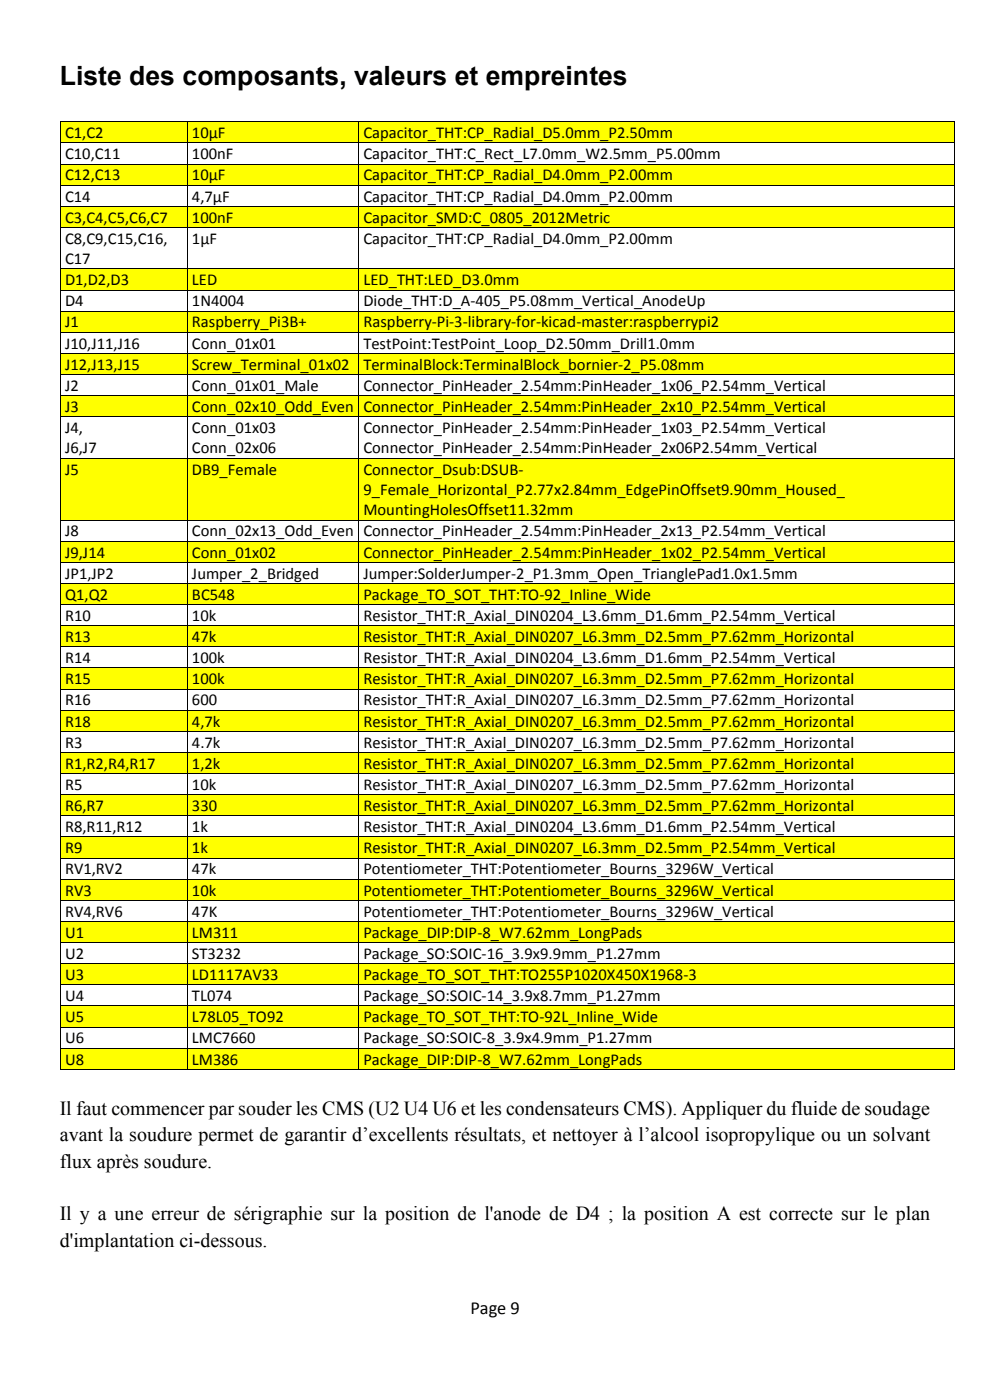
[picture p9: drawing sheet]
<svg xmlns="http://www.w3.org/2000/svg" width="210mm" height="297mm" viewBox="0 0 210 297" stroke-linecap="round" stroke-linejoin="round" font-family="sans-serif">
<defs><g id="words">
<text font-size="5.6" x="12.7" y="18">Liste des composants, valeurs et empreintes</text>
<g font-size="4.2">
<text x="12.7" y="236.5">Il faut commencer par souder les CMS (U2 U4 U6 et les condensateurs CMS). Appliquer du fluide de soudage</text>
<text x="12.7" y="242.1">avant la soudure permet de garantir d’excellents résultats, et nettoyer à l’alcool isopropylique ou un solvant</text>
<text x="12.7" y="247.7">flux après soudure.</text>
<text x="12.7" y="258.9">Il y a une erreur de sérigraphie sur la position de l'anode de D4 ; la position A est correcte sur le plan</text>
<text x="12.7" y="264.5">d'implantation ci-dessous.</text>
</g>
<text font-size="3.9" x="99.8" y="278.7">Page 9</text>
<g font-size="3.5">
<text x="13.8" y="29.3">C1,C2</text>
<text x="40.7" y="29.3">10µF</text>
<text x="77.1" y="29.3">Capacitor_THT:CP_Radial_D5.0mm_P2.50mm</text>
<text x="13.8" y="33.8">C10,C11</text>
<text x="40.7" y="33.8">100nF</text>
<text x="77.1" y="33.8">Capacitor_THT:C_Rect_L7.0mm_W2.5mm_P5.00mm</text>
<text x="13.8" y="38.3">C12,C13</text>
<text x="40.7" y="38.3">10µF</text>
<text x="77.1" y="38.3">Capacitor_THT:CP_Radial_D4.0mm_P2.00mm</text>
<text x="13.8" y="42.8">C14</text>
<text x="13.8" y="47.2">C3,C4,C5,C6,C7</text>
<text x="40.7" y="42.8">4,7µF</text>
<text x="40.7" y="47.2">100nF</text>
<text x="77.1" y="42.8">Capacitor_THT:CP_Radial_D4.0mm_P2.00mm</text>
<text x="77.1" y="47.2">Capacitor_SMD:C_0805_2012Metric</text>
<text x="13.8" y="51.7">C8,C9,C15,C16,</text>
<text x="40.7" y="51.7">1µF</text>
<text x="77.1" y="51.7">Capacitor_THT:CP_Radial_D4.0mm_P2.00mm</text>
<text x="13.8" y="56.1">C17</text>
<text x="13.8" y="60.5">D1,D2,D3</text>
<text x="13.8" y="65">D4</text>
<text x="40.7" y="60.5">LED</text>
<text x="40.7" y="65">1N4004</text>
<text x="77.1" y="60.5">LED_THT:LED_D3.0mm</text>
<text x="77.1" y="65">Diode_THT:D_A-405_P5.08mm_Vertical_AnodeUp</text>
<text x="13.8" y="69.5">J1</text>
<text x="40.7" y="69.5">Raspberry_Pi3B+</text>
<text x="77.1" y="69.5">Raspberry-Pi-3-library-for-kicad-master:raspberrypi2</text>
<text x="13.8" y="74">J10,J11,J16</text>
<text x="40.7" y="74">Conn_01x01</text>
<text x="77.1" y="74">TestPoint:TestPoint_Loop_D2.50mm_Drill1.0mm</text>
<text x="13.8" y="78.4">J12,J13,J15</text>
<text x="13.8" y="82.9">J2</text>
<text x="40.7" y="78.4">Screw_Terminal_01x02</text>
<text x="40.7" y="82.9">Conn_01x01_Male</text>
<text x="77.1" y="78.4">TerminalBlock:TerminalBlock_bornier-2_P5.08mm</text>
<text x="77.1" y="82.9">Connector_PinHeader_2.54mm:PinHeader_1x06_P2.54mm_Vertical</text>
<text x="13.8" y="87.4">J3</text>
<text x="40.7" y="87.4">Conn_02x10_Odd_Even</text>
<text x="77.1" y="87.4">Connector_PinHeader_2.54mm:PinHeader_2x10_P2.54mm_Vertical</text>
<text x="13.8" y="91.9">J4,</text>
<text x="40.7" y="91.9">Conn_01x03</text>
<text x="77.1" y="91.9">Connector_PinHeader_2.54mm:PinHeader_1x03_P2.54mm_Vertical</text>
<text x="13.8" y="96.2">J6,J7</text>
<text x="13.8" y="100.7">J5</text>
<text x="40.7" y="96.2">Conn_02x06</text>
<text x="40.7" y="100.7">DB9_Female</text>
<text x="77.1" y="96.2">Connector_PinHeader_2.54mm:PinHeader_2x06P2.54mm_Vertical</text>
<text x="77.1" y="100.7">Connector_Dsub:DSUB-</text>
<text x="77.1" y="105">9_Female_Horizontal_P2.77x2.84mm_EdgePinOffset9.90mm_Housed_</text>
<text x="13.8" y="113.8">J8</text>
<text x="40.7" y="113.8">Conn_02x13_Odd_Even</text>
<text x="77.1" y="109.3">MountingHolesOffset11.32mm</text>
<text x="77.1" y="113.8">Connector_PinHeader_2.54mm:PinHeader_2x13_P2.54mm_Vertical</text>
<text x="13.8" y="118.3">J9,J14</text>
<text x="40.7" y="118.3">Conn_01x02</text>
<text x="77.1" y="118.3">Connector_PinHeader_2.54mm:PinHeader_1x02_P2.54mm_Vertical</text>
<text x="13.8" y="122.8">JP1,JP2</text>
<text x="40.7" y="122.8">Jumper_2_Bridged</text>
<text x="77.1" y="122.8">Jumper:SolderJumper-2_P1.3mm_Open_TrianglePad1.0x1.5mm</text>
<text x="13.8" y="127.2">Q1,Q2</text>
<text x="13.8" y="131.7">R10</text>
<text x="40.7" y="127.2">BC548</text>
<text x="40.7" y="131.7">10k</text>
<text x="77.1" y="127.2">Package_TO_SOT_THT:TO-92_Inline_Wide</text>
<text x="77.1" y="131.7">Resistor_THT:R_Axial_DIN0204_L3.6mm_D1.6mm_P2.54mm_Vertical</text>
<text x="13.8" y="136.2">R13</text>
<text x="40.7" y="136.2">47k</text>
<text x="77.1" y="136.2">Resistor_THT:R_Axial_DIN0207_L6.3mm_D2.5mm_P7.62mm_Horizontal</text>
<text x="13.8" y="140.7">R14</text>
<text x="40.7" y="140.7">100k</text>
<text x="77.1" y="140.7">Resistor_THT:R_Axial_DIN0204_L3.6mm_D1.6mm_P2.54mm_Vertical</text>
<text x="13.8" y="145.2">R15</text>
<text x="13.8" y="149.6">R16</text>
<text x="40.7" y="145.2">100k</text>
<text x="40.7" y="149.6">600</text>
<text x="77.1" y="145.2">Resistor_THT:R_Axial_DIN0207_L6.3mm_D2.5mm_P7.62mm_Horizontal</text>
<text x="77.1" y="149.6">Resistor_THT:R_Axial_DIN0207_L6.3mm_D2.5mm_P7.62mm_Horizontal</text>
<text x="13.8" y="154.1">R18</text>
<text x="40.7" y="154.1">4,7k</text>
<text x="77.1" y="154.1">Resistor_THT:R_Axial_DIN0207_L6.3mm_D2.5mm_P7.62mm_Horizontal</text>
<text x="13.8" y="158.6">R3</text>
<text x="40.7" y="158.6">4.7k</text>
<text x="77.1" y="158.6">Resistor_THT:R_Axial_DIN0207_L6.3mm_D2.5mm_P7.62mm_Horizontal</text>
<text x="13.8" y="163.1">R1,R2,R4,R17</text>
<text x="13.8" y="167.6">R5</text>
<text x="40.7" y="163.1">1,2k</text>
<text x="40.7" y="167.6">10k</text>
<text x="77.1" y="163.1">Resistor_THT:R_Axial_DIN0207_L6.3mm_D2.5mm_P7.62mm_Horizontal</text>
<text x="77.1" y="167.6">Resistor_THT:R_Axial_DIN0207_L6.3mm_D2.5mm_P7.62mm_Horizontal</text>
<text x="13.8" y="172">R6,R7</text>
<text x="40.7" y="172">330</text>
<text x="77.1" y="172">Resistor_THT:R_Axial_DIN0207_L6.3mm_D2.5mm_P7.62mm_Horizontal</text>
<text x="13.8" y="176.5">R8,R11,R12</text>
<text x="40.7" y="176.5">1k</text>
<text x="77.1" y="176.5">Resistor_THT:R_Axial_DIN0204_L3.6mm_D1.6mm_P2.54mm_Vertical</text>
<text x="13.8" y="181">R9</text>
<text x="13.8" y="185.5">RV1,RV2</text>
<text x="40.7" y="181">1k</text>
<text x="40.7" y="185.5">47k</text>
<text x="77.1" y="181">Resistor_THT:R_Axial_DIN0207_L6.3mm_D2.5mm_P2.54mm_Vertical</text>
<text x="77.1" y="185.5">Potentiometer_THT:Potentiometer_Bourns_3296W_Vertical</text>
<text x="13.8" y="190">RV3</text>
<text x="40.7" y="190">10k</text>
<text x="77.1" y="190">Potentiometer_THT:Potentiometer_Bourns_3296W_Vertical</text>
<text x="13.8" y="194.5">RV4,RV6</text>
<text x="40.7" y="194.5">47K</text>
<text x="77.1" y="194.5">Potentiometer_THT:Potentiometer_Bourns_3296W_Vertical</text>
<text x="13.8" y="199">U1</text>
<text x="13.8" y="203.5">U2</text>
<text x="40.7" y="199">LM311</text>
<text x="40.7" y="203.5">ST3232</text>
<text x="77.1" y="199">Package_DIP:DIP-8_W7.62mm_LongPads</text>
<text x="77.1" y="203.5">Package_SO:SOIC-16_3.9x9.9mm_P1.27mm</text>
<text x="13.8" y="207.9">U3</text>
<text x="40.7" y="207.9">LD1117AV33</text>
<text x="77.1" y="207.9">Package_TO_SOT_THT:TO255P1020X450X1968-3</text>
<text x="13.8" y="212.4">U4</text>
<text x="40.7" y="212.4">TL074</text>
<text x="77.1" y="212.4">Package_SO:SOIC-14_3.9x8.7mm_P1.27mm</text>
<text x="13.8" y="216.9">U5</text>
<text x="13.8" y="221.4">U6</text>
<text x="40.7" y="216.9">L78L05_TO92</text>
<text x="40.7" y="221.4">LMC7660</text>
<text x="77.1" y="216.9">Package_TO_SOT_THT:TO-92L_Inline_Wide</text>
<text x="77.1" y="221.4">Package_SO:SOIC-8_3.9x4.9mm_P1.27mm</text>
<text x="13.8" y="225.8">U8</text>
<text x="40.7" y="225.8">LM386</text>
<text x="77.1" y="225.8">Package_DIP:DIP-8_W7.62mm_LongPads</text>
</g>
</g></defs>
<g fill="#ff0">
<path d="M12.9 26h26.7v4.2h-26.7z"/>
<path d="M13.8 26h24.9v4.2h-24.9z"/>
<path d="M39.8 26h36.2v4.2h-36.2z"/>
<path d="M40.7 26h34.4v4.2h-34.4z"/>
<path d="M76.2 26h126.2v4.2h-126.2z"/>
<path d="M77.1 26h124.4v4.2h-124.4z"/>
</g>
<path d="M12.7 25.8h.2v.2h-.2zM12.7 30.2h.2v.2h-.2zM39.6 25.8h.2v.2h-.2zM39.6 30.2h.2v.2h-.2zM76 25.8h.2v.2h-.2zM76 30.2h.2v.2h-.2zM202.4 25.8h.2v.2h-.2zM202.4 30.2h.2v.2h-.2z" fill="#000"/>
<g fill="none" stroke="#000" stroke-width=".21">
<path d="M12.8 26v4.2M12.8 30.4v4.3M12.9 25.9h26.7M12.9 30.3h26.7M39.7 26v4.2M39.7 30.4v4.3M39.8 25.9h36.2M39.8 30.3h36.2M76.1 26v4.2M76.1 30.4v4.3M76.2 25.9h126.2M76.2 30.3h126.2"/>
<path d="M202.5 26v4.2M202.5 30.4v4.3"/>
</g>
<g fill="#ff0">
<path d="M12.9 34.9h26.7v4.3h-26.7z"/>
<path d="M13.8 34.9h24.9v4.3h-24.9z"/>
<path d="M39.8 34.9h36.2v4.3h-36.2z"/>
<path d="M40.7 34.9h34.4v4.3h-34.4z"/>
<path d="M76.2 34.9h126.2v4.3h-126.2z"/>
<path d="M77.1 34.9h124.4v4.3h-124.4z"/>
</g>
<path d="M12.7 34.7h.2v.2h-.2zM12.7 39.2h.2v.2h-.2zM39.6 34.7h.2v.2h-.2zM39.6 39.2h.2v.2h-.2zM76 34.7h.2v.2h-.2zM76 39.2h.2v.2h-.2zM202.4 34.7h.2v.2h-.2zM202.4 39.2h.2v.2h-.2z" fill="#000"/>
<g fill="none" stroke="#000" stroke-width=".21">
<path d="M12.8 34.9v4.3M12.8 39.4v4.3M12.9 34.8h26.7M12.9 39.3h26.7M39.7 34.9v4.3M39.7 39.4v4.3M39.8 34.8h36.2M39.8 39.3h36.2M76.1 34.9v4.3M76.1 39.4v4.3M76.2 34.8h126.2M76.2 39.3h126.2"/>
<path d="M202.5 34.9v4.3M202.5 39.4v4.3"/>
</g>
<g fill="#ff0">
<path d="M12.9 43.9h26.7v4.3h-26.7z"/>
<path d="M13.8 43.9h24.9v4.3h-24.9z"/>
<path d="M39.8 43.9h36.2v4.3h-36.2z"/>
<path d="M40.7 43.9h34.4v4.3h-34.4z"/>
<path d="M76.2 43.9h126.2v4.3h-126.2z"/>
<path d="M77.1 43.9h124.4v4.3h-124.4z"/>
</g>
<path d="M12.7 43.7h.2v.2h-.2zM12.7 48.2h.2v.1h-.2zM39.6 43.7h.2v.2h-.2zM39.6 48.2h.2v.1h-.2zM76 43.7h.2v.2h-.2zM76 48.2h.2v.1h-.2zM202.4 43.7h.2v.2h-.2zM202.4 48.2h.2v.1h-.2z" fill="#000"/>
<g fill="none" stroke="#000" stroke-width=".21">
<path d="M12.8 43.9v4.3M12.8 48.3v8.7M12.9 43.8h26.7M12.9 48.3h26.7M39.7 43.9v4.3M39.7 48.3v8.7M39.8 43.8h36.2M39.8 48.3h36.2M76.1 43.9v4.3M76.1 48.3v8.7M76.2 43.8h126.2M76.2 48.3h126.2"/>
<path d="M202.5 43.9v4.3M202.5 48.3v8.7"/>
</g>
<g fill="#ff0">
<path d="M12.9 57.1h26.7v4.4h-26.7z"/>
<path d="M13.8 57.1h24.9v4.4h-24.9z"/>
<path d="M39.8 57.1h36.2v4.4h-36.2z"/>
<path d="M40.7 57.1h34.4v4.4h-34.4z"/>
<path d="M76.2 57.1h126.2v4.4h-126.2z"/>
<path d="M77.1 57.1h124.4v4.4h-124.4z"/>
</g>
<path d="M12.7 57h.2v.1h-.2zM39.6 57h.2v.1h-.2zM76 57h.2v.1h-.2zM202.4 57h.2v.1h-.2zM12.7 61.5h.2v.1h-.2zM39.6 61.5h.2v.1h-.2zM76 61.5h.2v.1h-.2zM202.4 61.5h.2v.1h-.2z" fill="#000"/>
<g fill="none" stroke="#000" stroke-width=".21">
<path d="M12.8 57.1v4.4M12.9 57.1h26.7M39.7 57.1v4.4M39.8 57.1h36.2M76.1 57.1v4.4M76.2 57.1h126.2M202.5 57.1v4.4M12.8 61.6v4.3M12.9 61.6h26.7M39.7 61.6v4.3M39.8 61.6h36.2M76.1 61.6v4.3"/>
<path d="M76.2 61.6h126.2M202.5 61.6v4.3"/>
</g>
<g fill="#ff0">
<path d="M12.9 66.1h26.7v4.3h-26.7z"/>
<path d="M13.8 66.1h24.9v4.3h-24.9z"/>
<path d="M39.8 66.1h36.2v4.3h-36.2z"/>
<path d="M40.7 66.1h34.4v4.3h-34.4z"/>
<path d="M76.2 66.1h126.2v4.3h-126.2z"/>
<path d="M77.1 66.1h124.4v4.3h-124.4z"/>
</g>
<path d="M12.7 65.9h.2v.2h-.2zM12.7 70.4h.2v.2h-.2zM39.6 65.9h.2v.2h-.2zM39.6 70.4h.2v.2h-.2zM76 65.9h.2v.2h-.2zM76 70.4h.2v.2h-.2zM202.4 65.9h.2v.2h-.2zM202.4 70.4h.2v.2h-.2z" fill="#000"/>
<g fill="none" stroke="#000" stroke-width=".21">
<path d="M12.8 66.1v4.3M12.8 70.6v4.3M12.9 66h26.7M12.9 70.5h26.7M39.7 66.1v4.3M39.7 70.6v4.3M39.8 66h36.2M39.8 70.5h36.2M76.1 66.1v4.3M76.1 70.6v4.3M76.2 66h126.2M76.2 70.5h126.2"/>
<path d="M202.5 66.1v4.3M202.5 70.6v4.3"/>
</g>
<g fill="#ff0">
<path d="M12.9 75.1h26.7v4.3h-26.7z"/>
<path d="M13.8 75.1h24.9v4.3h-24.9z"/>
<path d="M39.8 75.1h36.2v4.3h-36.2z"/>
<path d="M40.7 75.1h34.4v4.3h-34.4z"/>
<path d="M76.2 75.1h126.2v4.3h-126.2z"/>
<path d="M77.1 75.1h124.4v4.3h-124.4z"/>
</g>
<path d="M12.7 74.9h.2v.2h-.2zM12.7 79.4h.2v.1h-.2zM39.6 74.9h.2v.2h-.2zM39.6 79.4h.2v.1h-.2zM76 74.9h.2v.2h-.2zM76 79.4h.2v.1h-.2zM202.4 74.9h.2v.2h-.2zM202.4 79.4h.2v.1h-.2z" fill="#000"/>
<g fill="none" stroke="#000" stroke-width=".21">
<path d="M12.8 75.1v4.3M12.8 79.5v4.4M12.9 75h26.7M12.9 79.5h26.7M39.7 75.1v4.3M39.7 79.5v4.4M39.8 75h36.2M39.8 79.5h36.2M76.1 75.1v4.3M76.1 79.5v4.4M76.2 75h126.2M76.2 79.5h126.2"/>
<path d="M202.5 75.1v4.3M202.5 79.5v4.4"/>
</g>
<g fill="#ff0">
<path d="M12.9 84h26.7v4.3h-26.7z"/>
<path d="M13.8 84h24.9v4.3h-24.9z"/>
<path d="M39.8 84h36.2v4.3h-36.2z"/>
<path d="M40.7 84h34.4v4.3h-34.4z"/>
<path d="M76.2 84h126.2v4.3h-126.2z"/>
<path d="M77.1 84h124.4v4.3h-124.4z"/>
</g>
<path d="M12.7 83.9h.2v.1h-.2zM12.7 88.3h.2v.2h-.2zM39.6 83.9h.2v.1h-.2zM39.6 88.3h.2v.2h-.2zM76 83.9h.2v.1h-.2zM76 88.3h.2v.2h-.2zM202.4 83.9h.2v.1h-.2zM202.4 88.3h.2v.2h-.2z" fill="#000"/>
<g fill="none" stroke="#000" stroke-width=".21">
<path d="M12.8 84v4.3M12.8 88.5v8.6M12.9 83.9h26.7M12.9 88.4h26.7M39.7 84v4.3M39.7 88.5v8.6M39.8 83.9h36.2M39.8 88.4h36.2M76.1 84v4.3M76.1 88.5v8.6M76.2 83.9h126.2M76.2 88.4h126.2"/>
<path d="M202.5 84v4.3M202.5 88.5v8.6"/>
</g>
<g fill="#ff0">
<path d="M12.9 97.3h26.7v12.9h-26.7z"/>
<path d="M13.8 97.3h24.9v4.3h-24.9z"/>
<path d="M39.8 97.3h36.2v12.9h-36.2z"/>
<path d="M40.7 97.3h34.4v4.3h-34.4z"/>
<path d="M76.2 97.3h126.2v12.9h-126.2z"/>
<path d="M77.1 97.3h124.4v4.3h-124.4z"/>
<path d="M77.1 101.6h124.4v4.3h-124.4z"/>
<path d="M77.1 105.9h124.4v4.3h-124.4z"/>
</g>
<path d="M12.7 97.1h.2v.2h-.2zM39.6 97.1h.2v.2h-.2zM76 97.1h.2v.2h-.2zM202.4 97.1h.2v.2h-.2zM12.7 110.2h.2v.2h-.2zM39.6 110.2h.2v.2h-.2zM76 110.2h.2v.2h-.2zM202.4 110.2h.2v.2h-.2z" fill="#000"/>
<g fill="none" stroke="#000" stroke-width=".21">
<path d="M12.8 97.3v12.9M12.9 97.2h26.7M39.7 97.3v12.9M39.8 97.2h36.2M76.1 97.3v12.9M76.2 97.2h126.2M202.5 97.3v12.9M12.8 110.4v4.3M12.9 110.3h26.7M39.7 110.4v4.3M39.8 110.3h36.2M76.1 110.4v4.3"/>
<path d="M76.2 110.3h126.2M202.5 110.4v4.3"/>
</g>
<g fill="#ff0">
<path d="M12.9 114.9h26.7v4.3h-26.7z"/>
<path d="M13.8 114.9h24.9v4.3h-24.9z"/>
<path d="M39.8 114.9h36.2v4.3h-36.2z"/>
<path d="M40.7 114.9h34.4v4.3h-34.4z"/>
<path d="M76.2 114.9h126.2v4.3h-126.2z"/>
<path d="M77.1 114.9h124.4v4.3h-124.4z"/>
</g>
<path d="M12.7 114.7h.2v.2h-.2zM12.7 119.2h.2v.2h-.2zM39.6 114.7h.2v.2h-.2zM39.6 119.2h.2v.2h-.2zM76 114.7h.2v.2h-.2zM76 119.2h.2v.2h-.2zM202.4 114.7h.2v.2h-.2zM202.4 119.2h.2v.2h-.2z" fill="#000"/>
<g fill="none" stroke="#000" stroke-width=".21">
<path d="M12.8 114.9v4.3M12.8 119.4v4.3M12.9 114.8h26.7M12.9 119.3h26.7M39.7 114.9v4.3M39.7 119.4v4.3M39.8 114.8h36.2M39.8 119.3h36.2M76.1 114.9v4.3M76.1 119.4v4.3M76.2 114.8h126.2M76.2 119.3h126.2"/>
<path d="M202.5 114.9v4.3M202.5 119.4v4.3"/>
</g>
<g fill="#ff0">
<path d="M12.9 123.9h26.7v4.2h-26.7z"/>
<path d="M13.8 123.9h24.9v4.2h-24.9z"/>
<path d="M39.8 123.9h36.2v4.2h-36.2z"/>
<path d="M40.7 123.9h34.4v4.2h-34.4z"/>
<path d="M76.2 123.9h126.2v4.2h-126.2z"/>
<path d="M77.1 123.9h124.4v4.2h-124.4z"/>
</g>
<path d="M12.7 123.7h.2v.2h-.2zM12.7 128.1h.2v.2h-.2zM39.6 123.7h.2v.2h-.2zM39.6 128.1h.2v.2h-.2zM76 123.7h.2v.2h-.2zM76 128.1h.2v.2h-.2zM202.4 123.7h.2v.2h-.2zM202.4 128.1h.2v.2h-.2z" fill="#000"/>
<g fill="none" stroke="#000" stroke-width=".21">
<path d="M12.8 123.9v4.2M12.8 128.3v4.3M12.9 123.8h26.7M12.9 128.2h26.7M39.7 123.9v4.2M39.7 128.3v4.3M39.8 123.8h36.2M39.8 128.2h36.2M76.1 123.9v4.2M76.1 128.3v4.3M76.2 123.8h126.2M76.2 128.2h126.2"/>
<path d="M202.5 123.9v4.2M202.5 128.3v4.3"/>
</g>
<g fill="#ff0">
<path d="M12.9 132.8h26.7v4.3h-26.7z"/>
<path d="M13.8 132.8h24.9v4.3h-24.9z"/>
<path d="M39.8 132.8h36.2v4.3h-36.2z"/>
<path d="M40.7 132.8h34.4v4.3h-34.4z"/>
<path d="M76.2 132.8h126.2v4.3h-126.2z"/>
<path d="M77.1 132.8h124.4v4.3h-124.4z"/>
</g>
<path d="M12.7 132.6h.2v.2h-.2zM12.7 137.1h.2v.2h-.2zM39.6 132.6h.2v.2h-.2zM39.6 137.1h.2v.2h-.2zM76 132.6h.2v.2h-.2zM76 137.1h.2v.2h-.2zM202.4 132.6h.2v.2h-.2zM202.4 137.1h.2v.2h-.2z" fill="#000"/>
<g fill="none" stroke="#000" stroke-width=".21">
<path d="M12.8 132.8v4.3M12.8 137.3v4.3M12.9 132.7h26.7M12.9 137.2h26.7M39.7 132.8v4.3M39.7 137.3v4.3M39.8 132.7h36.2M39.8 137.2h36.2M76.1 132.8v4.3M76.1 137.3v4.3M76.2 132.7h126.2M76.2 137.2h126.2"/>
<path d="M202.5 132.8v4.3M202.5 137.3v4.3"/>
</g>
<g fill="#ff0">
<path d="M12.9 141.8h26.7v4.3h-26.7z"/>
<path d="M13.8 141.8h24.9v4.3h-24.9z"/>
<path d="M39.8 141.8h36.2v4.3h-36.2z"/>
<path d="M40.7 141.8h34.4v4.3h-34.4z"/>
<path d="M76.2 141.8h126.2v4.3h-126.2z"/>
<path d="M77.1 141.8h124.4v4.3h-124.4z"/>
</g>
<path d="M12.7 141.6h.2v.2h-.2zM12.7 146.1h.2v.2h-.2zM39.6 141.6h.2v.2h-.2zM39.6 146.1h.2v.2h-.2zM76 141.6h.2v.2h-.2zM76 146.1h.2v.2h-.2zM202.4 141.6h.2v.2h-.2zM202.4 146.1h.2v.2h-.2z" fill="#000"/>
<g fill="none" stroke="#000" stroke-width=".21">
<path d="M12.8 141.8v4.3M12.8 146.3v4.3M12.9 141.7h26.7M12.9 146.2h26.7M39.7 141.8v4.3M39.7 146.3v4.3M39.8 141.7h36.2M39.8 146.2h36.2M76.1 141.8v4.3M76.1 146.3v4.3M76.2 141.7h126.2M76.2 146.2h126.2"/>
<path d="M202.5 141.8v4.3M202.5 146.3v4.3"/>
</g>
<g fill="#ff0">
<path d="M12.9 150.7h26.7v4.4h-26.7z"/>
<path d="M13.8 150.7h24.9v4.4h-24.9z"/>
<path d="M39.8 150.7h36.2v4.4h-36.2z"/>
<path d="M40.7 150.7h34.4v4.4h-34.4z"/>
<path d="M76.2 150.7h126.2v4.4h-126.2z"/>
<path d="M77.1 150.7h124.4v4.4h-124.4z"/>
</g>
<path d="M12.7 150.6h.2v.1h-.2zM12.7 155.1h.2v.1h-.2zM39.6 150.6h.2v.1h-.2zM39.6 155.1h.2v.1h-.2zM76 150.6h.2v.1h-.2zM76 155.1h.2v.1h-.2zM202.4 150.6h.2v.1h-.2zM202.4 155.1h.2v.1h-.2z" fill="#000"/>
<g fill="none" stroke="#000" stroke-width=".21">
<path d="M12.8 150.7v4.4M12.8 155.2v4.4M12.9 150.7h26.7M12.9 155.2h26.7M39.7 150.7v4.4M39.7 155.2v4.4M39.8 150.7h36.2M39.8 155.2h36.2M76.1 150.7v4.4M76.1 155.2v4.4M76.2 150.7h126.2M76.2 155.2h126.2"/>
<path d="M202.5 150.7v4.4M202.5 155.2v4.4"/>
</g>
<g fill="#ff0">
<path d="M12.9 159.7h26.7v4.3h-26.7z"/>
<path d="M13.8 159.7h24.9v4.3h-24.9z"/>
<path d="M39.8 159.7h36.2v4.3h-36.2z"/>
<path d="M40.7 159.7h34.4v4.3h-34.4z"/>
<path d="M76.2 159.7h126.2v4.3h-126.2z"/>
<path d="M77.1 159.7h124.4v4.3h-124.4z"/>
</g>
<path d="M12.7 159.6h.2v.1h-.2zM39.6 159.6h.2v.1h-.2zM76 159.6h.2v.1h-.2zM202.4 159.6h.2v.1h-.2zM12.7 164h.2v.2h-.2zM39.6 164h.2v.2h-.2zM76 164h.2v.2h-.2zM202.4 164h.2v.2h-.2z" fill="#000"/>
<g fill="none" stroke="#000" stroke-width=".21">
<path d="M12.8 159.7v4.3M12.9 159.6h26.7M39.7 159.7v4.3M39.8 159.6h36.2M76.1 159.7v4.3M76.2 159.6h126.2M202.5 159.7v4.3M12.8 164.2v4.3M12.9 164.1h26.7M39.7 164.2v4.3M39.8 164.1h36.2M76.1 164.2v4.3"/>
<path d="M76.2 164.1h126.2M202.5 164.2v4.3"/>
</g>
<g fill="#ff0">
<path d="M12.9 168.7h26.7v4.3h-26.7z"/>
<path d="M13.8 168.7h24.9v4.3h-24.9z"/>
<path d="M39.8 168.7h36.2v4.3h-36.2z"/>
<path d="M40.7 168.7h34.4v4.3h-34.4z"/>
<path d="M76.2 168.7h126.2v4.3h-126.2z"/>
<path d="M77.1 168.7h124.4v4.3h-124.4z"/>
</g>
<path d="M12.7 168.5h.2v.2h-.2zM12.7 173h.2v.1h-.2zM39.6 168.5h.2v.2h-.2zM39.6 173h.2v.1h-.2zM76 168.5h.2v.2h-.2zM76 173h.2v.1h-.2zM202.4 168.5h.2v.2h-.2zM202.4 173h.2v.1h-.2z" fill="#000"/>
<g fill="none" stroke="#000" stroke-width=".21">
<path d="M12.8 168.7v4.3M12.8 173.1v4.4M12.9 168.6h26.7M12.9 173.1h26.7M39.7 168.7v4.3M39.7 173.1v4.4M39.8 168.6h36.2M39.8 173.1h36.2M76.1 168.7v4.3M76.1 173.1v4.4M76.2 168.6h126.2M76.2 173.1h126.2"/>
<path d="M202.5 168.7v4.3M202.5 173.1v4.4"/>
</g>
<g fill="#ff0">
<path d="M12.9 177.6h26.7v4.3h-26.7z"/>
<path d="M13.8 177.6h24.9v4.3h-24.9z"/>
<path d="M39.8 177.6h36.2v4.3h-36.2z"/>
<path d="M40.7 177.6h34.4v4.3h-34.4z"/>
<path d="M76.2 177.6h126.2v4.3h-126.2z"/>
<path d="M77.1 177.6h124.4v4.3h-124.4z"/>
</g>
<path d="M12.7 177.5h.2v.1h-.2zM39.6 177.5h.2v.1h-.2zM76 177.5h.2v.1h-.2zM202.4 177.5h.2v.1h-.2zM12.7 181.9h.2v.2h-.2zM39.6 181.9h.2v.2h-.2zM76 181.9h.2v.2h-.2zM202.4 181.9h.2v.2h-.2z" fill="#000"/>
<g fill="none" stroke="#000" stroke-width=".21">
<path d="M12.8 177.6v4.3M12.9 177.5h26.7M39.7 177.6v4.3M39.8 177.5h36.2M76.1 177.6v4.3M76.2 177.5h126.2M202.5 177.6v4.3M12.8 182.1v4.3M12.9 182h26.7M39.7 182.1v4.3M39.8 182h36.2M76.1 182.1v4.3"/>
<path d="M76.2 182h126.2M202.5 182.1v4.3"/>
</g>
<g fill="#ff0">
<path d="M12.9 186.6h26.7v4.3h-26.7z"/>
<path d="M13.8 186.6h24.9v4.3h-24.9z"/>
<path d="M39.8 186.6h36.2v4.3h-36.2z"/>
<path d="M40.7 186.6h34.4v4.3h-34.4z"/>
<path d="M76.2 186.6h126.2v4.3h-126.2z"/>
<path d="M77.1 186.6h124.4v4.3h-124.4z"/>
</g>
<path d="M12.7 186.4h.2v.2h-.2zM12.7 190.9h.2v.2h-.2zM39.6 186.4h.2v.2h-.2zM39.6 190.9h.2v.2h-.2zM76 186.4h.2v.2h-.2zM76 190.9h.2v.2h-.2zM202.4 186.4h.2v.2h-.2zM202.4 190.9h.2v.2h-.2z" fill="#000"/>
<g fill="none" stroke="#000" stroke-width=".21">
<path d="M12.8 186.6v4.3M12.8 191.1v4.3M12.9 186.5h26.7M12.9 191h26.7M39.7 186.6v4.3M39.7 191.1v4.3M39.8 186.5h36.2M39.8 191h36.2M76.1 186.6v4.3M76.1 191.1v4.3M76.2 186.5h126.2M76.2 191h126.2"/>
<path d="M202.5 186.6v4.3M202.5 191.1v4.3"/>
</g>
<g fill="#ff0">
<path d="M12.9 195.6h26.7v4.3h-26.7z"/>
<path d="M13.8 195.6h24.9v4.3h-24.9z"/>
<path d="M39.8 195.6h36.2v4.3h-36.2z"/>
<path d="M40.7 195.6h34.4v4.3h-34.4z"/>
<path d="M76.2 195.6h126.2v4.3h-126.2z"/>
<path d="M77.1 195.6h124.4v4.3h-124.4z"/>
</g>
<path d="M12.7 195.4h.2v.2h-.2zM12.7 199.9h.2v.2h-.2zM39.6 195.4h.2v.2h-.2zM39.6 199.9h.2v.2h-.2zM76 195.4h.2v.2h-.2zM76 199.9h.2v.2h-.2zM202.4 195.4h.2v.2h-.2zM202.4 199.9h.2v.2h-.2z" fill="#000"/>
<g fill="none" stroke="#000" stroke-width=".21">
<path d="M12.8 195.6v4.3M12.9 195.5h26.7M12.9 200h26.7M39.7 195.6v4.3M39.8 195.5h36.2M39.8 200h36.2M76.1 195.6v4.3M76.2 195.5h126.2M76.2 200h126.2M202.5 195.6v4.3M12.8 200.1v4.3M39.7 200.1v4.3"/>
<path d="M76.1 200.1v4.3M202.5 200.1v4.3"/>
</g>
<g fill="#ff0">
<path d="M12.9 204.6h26.7v4.2h-26.7z"/>
<path d="M13.8 204.6h24.9v4.2h-24.9z"/>
<path d="M39.8 204.6h36.2v4.2h-36.2z"/>
<path d="M40.7 204.6h34.4v4.2h-34.4z"/>
<path d="M76.2 204.6h126.2v4.2h-126.2z"/>
<path d="M77.1 204.6h124.4v4.2h-124.4z"/>
</g>
<path d="M12.7 204.4h.2v.2h-.2zM12.7 208.8h.2v.2h-.2zM39.6 204.4h.2v.2h-.2zM39.6 208.8h.2v.2h-.2zM76 204.4h.2v.2h-.2zM76 208.8h.2v.2h-.2zM202.4 204.4h.2v.2h-.2zM202.4 208.8h.2v.2h-.2z" fill="#000"/>
<g fill="none" stroke="#000" stroke-width=".21">
<path d="M12.8 204.6v4.2M12.8 209v4.3M12.9 204.5h26.7M12.9 208.9h26.7M39.7 204.6v4.2M39.7 209v4.3M39.8 204.5h36.2M39.8 208.9h36.2M76.1 204.6v4.2M76.1 209v4.3M76.2 204.5h126.2M76.2 208.9h126.2"/>
<path d="M202.5 204.6v4.2M202.5 209v4.3"/>
</g>
<g fill="#ff0">
<path d="M12.9 213.5h26.7v4.3h-26.7z"/>
<path d="M13.8 213.5h24.9v4.3h-24.9z"/>
<path d="M39.8 213.5h36.2v4.3h-36.2z"/>
<path d="M40.7 213.5h34.4v4.3h-34.4z"/>
<path d="M76.2 213.5h126.2v4.3h-126.2z"/>
<path d="M77.1 213.5h124.4v4.3h-124.4z"/>
</g>
<path d="M12.7 213.3h.2v.2h-.2zM12.7 217.8h.2v.2h-.2zM39.6 213.3h.2v.2h-.2zM39.6 217.8h.2v.2h-.2zM76 213.3h.2v.2h-.2zM76 217.8h.2v.2h-.2zM202.4 213.3h.2v.2h-.2zM202.4 217.8h.2v.2h-.2z" fill="#000"/>
<g fill="none" stroke="#000" stroke-width=".21">
<path d="M12.8 213.5v4.3M12.8 218v4.3M12.9 213.4h26.7M12.9 217.9h26.7M39.7 213.5v4.3M39.7 218v4.3M39.8 213.4h36.2M39.8 217.9h36.2M76.1 213.5v4.3M76.1 218v4.3M76.2 213.4h126.2M76.2 217.9h126.2"/>
<path d="M202.5 213.5v4.3M202.5 218v4.3"/>
</g>
<g fill="#ff0">
<path d="M12.9 222.5h26.7v4.3h-26.7z"/>
<path d="M13.8 222.5h24.9v4.3h-24.9z"/>
<path d="M39.8 222.5h36.2v4.3h-36.2z"/>
<path d="M40.7 222.5h34.4v4.3h-34.4z"/>
<path d="M76.2 222.5h126.2v4.3h-126.2z"/>
<path d="M77.1 222.5h124.4v4.3h-124.4z"/>
</g>
<path d="M12.7 222.3h.2v.2h-.2zM12.7 226.8h.2v.1h-.2zM39.6 222.3h.2v.2h-.2zM39.6 226.8h.2v.1h-.2zM76 222.3h.2v.2h-.2zM76 226.8h.2v.1h-.2zM202.4 222.3h.2v.2h-.2zM202.4 226.8h.2v.1h-.2z" fill="#000"/>
<path d="M12.8 222.5v4.3M12.9 222.4h26.7M12.9 226.9h26.7M39.7 222.5v4.3M39.8 222.4h36.2M39.8 226.9h36.2M76.1 222.5v4.3M76.2 222.4h126.2M76.2 226.9h126.2M202.5 222.5v4.3" fill="none" stroke="#000" stroke-width=".21"/>
<use href="#words"/>
</svg>
